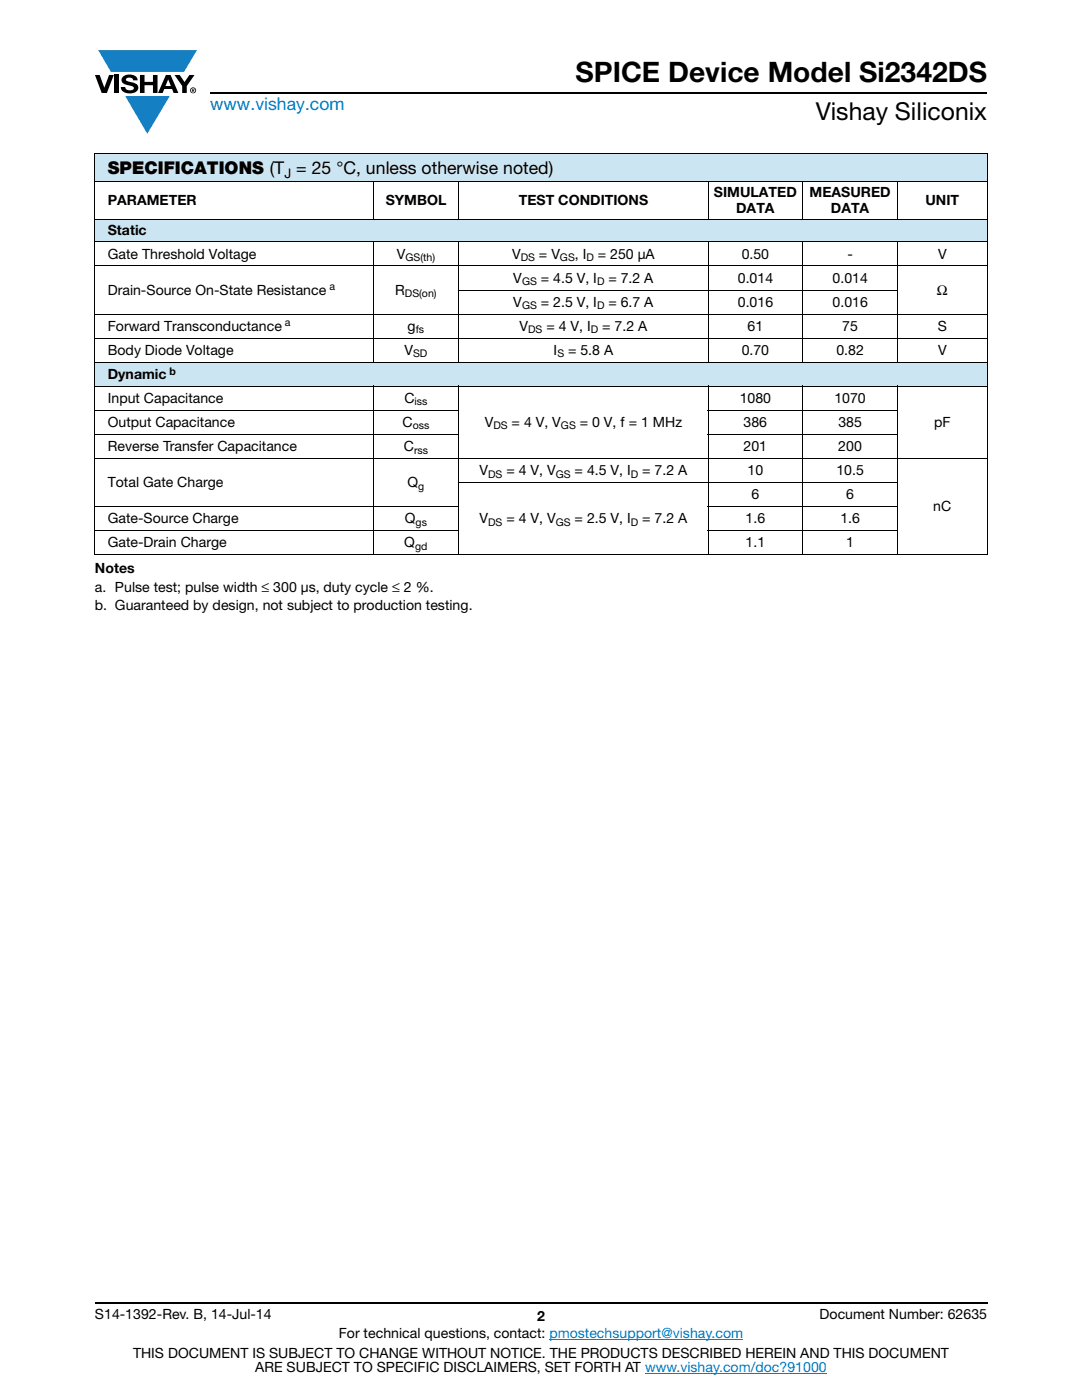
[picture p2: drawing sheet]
<svg xmlns="http://www.w3.org/2000/svg" width="216mm" height="279mm" viewBox="0 0 216 279" stroke-linecap="round" stroke-linejoin="round" font-family="sans-serif">
<defs><g id="words">
<text font-size="5.6" x="114.8" y="16.4">SPICE Device Model Si2342DS</text>
<text font-size="4.9" x="162.8" y="24">Vishay Siliconix</text>
<text font-size="3.5" fill="#007ec4" x="42" y="21.9">www.vishay.com</text>
<text font-size="3.5" x="21.5" y="34.8">SPECIFICATIONS (T = 25 °C, unless otherwise noted)</text>
<g font-size="2.8">
<text x="21.5" y="40.9">PARAMETER</text>
<text x="77" y="40.9">SYMBOL</text>
<text x="103.5" y="40.9">TEST CONDITIONS</text>
<text x="142.5" y="39.3">SIMULATED</text>
<text x="161.5" y="39.3">MEASURED</text>
<text x="184.7" y="40.9">UNIT</text>
<text x="21.5" y="46.9">Static</text>
<text x="146.9" y="42.5">DATA</text>
<text x="165.8" y="42.5">DATA</text>
<text x="21.5" y="51.6">Gate Threshold Voltage</text>
<text x="79.2" y="51.6">V</text>
<text x="102.2" y="51.6">V</text>
<text x="107.5" y="51.6">= V</text>
<text x="114.7" y="51.6">, I</text>
<text x="119.3" y="51.6">= 250 μA</text>
<text x="148" y="51.6">0.50</text>
<text x="169.1" y="51.6">-</text>
<text x="187.2" y="51.6">V</text>
<text x="21.5" y="58.8">Drain-Source On-State Resistance</text>
<text x="78.9" y="58.8">R</text>
<text x="102.4" y="56.4">V</text>
<text x="107.9" y="56.4">= 4.5 V, I</text>
<text x="121.4" y="56.4">= 7.2 A</text>
<text x="147.2" y="56.4">0.014</text>
<text x="166.1" y="56.4">0.014</text>
<text x="186.9" y="58.8">Ω</text>
<text x="21.5" y="66">Forward Transconductance</text>
<text x="81.3" y="66">g</text>
<text x="102.4" y="61.2">V</text>
<text x="103.7" y="66">V</text>
<text x="107.9" y="61.2">= 2.5 V, I</text>
<text x="109" y="66">= 4 V, I</text>
<text x="120.2" y="66">= 7.2 A</text>
<text x="121.4" y="61.2">= 6.7 A</text>
<text x="147.2" y="61.2">0.016</text>
<text x="149.2" y="66">61</text>
<text x="166.1" y="61.2">0.016</text>
<text x="168.1" y="66">75</text>
<text x="187.1" y="66">S</text>
<text x="21.5" y="70.8">Body Diode Voltage</text>
<text x="80.7" y="70.8">V</text>
<text x="110.5" y="70.8">I</text>
<text x="113.3" y="70.8">= 5.8 A</text>
<text x="148" y="70.8">0.70</text>
<text x="166.9" y="70.8">0.82</text>
<text x="187.2" y="70.8">V</text>
<text x="21.5" y="75.6">Dynamic</text>
<text x="21.5" y="80.4">Input Capacitance</text>
<text x="80.7" y="80.4">C</text>
<text x="147.6" y="80.4">1080</text>
<text x="166.5" y="80.4">1070</text>
<text x="21.5" y="85.2">Output Capacitance</text>
<text x="80.3" y="85.2">C</text>
<text x="96.7" y="85.2">V</text>
<text x="102.1" y="85.2">= 4 V, V</text>
<text x="115.7" y="85.2">= 0 V, f = 1 MHz</text>
<text x="148.4" y="85.2">386</text>
<text x="167.3" y="85.2">385</text>
<text x="186.4" y="85.2">pF</text>
<text x="21.5" y="90">Reverse Transfer Capacitance</text>
<text x="80.6" y="90">C</text>
<text x="95.7" y="94.8">V</text>
<text x="101" y="94.8">= 4 V, V</text>
<text x="114.7" y="94.8">= 4.5 V, I</text>
<text x="128.1" y="94.8">= 7.2 A</text>
<text x="148.4" y="90">201</text>
<text x="149.2" y="94.8">10</text>
<text x="166.9" y="94.8">10.5</text>
<text x="167.3" y="90">200</text>
<text x="21.5" y="97.2">Total Gate Charge</text>
<text x="81.3" y="97.2">Q</text>
<text x="149.9" y="99.6">6</text>
<text x="168.8" y="99.6">6</text>
<text x="21.5" y="104.4">Gate-Source Charge</text>
<text x="80.8" y="104.4">Q</text>
<text x="95.7" y="104.4">V</text>
<text x="101" y="104.4">= 4 V, V</text>
<text x="114.7" y="104.4">= 2.5 V, I</text>
<text x="128.1" y="104.4">= 7.2 A</text>
<text x="148.8" y="104.4">1.6</text>
<text x="167.7" y="104.4">1.6</text>
<text x="186.2" y="102">nC</text>
<text x="21.5" y="109.2">Gate-Drain Charge</text>
<text x="80.7" y="109.2">Q</text>
<text x="148.8" y="109.2">1.1</text>
<text x="168.8" y="109.2">1</text>
<text x="18.9" y="114.3">Notes</text>
<text x="18.9" y="118.2">a. Pulse test; pulse width ≤ 300 μs, duty cycle ≤ 2 %.</text>
<text x="18.9" y="121.8">b. Guaranteed by design, not subject to production testing.</text>
<text x="18.9" y="263.3">S14-1392-Rev. B, 14-Jul-14</text>
<text x="107.2" y="263.6">2</text>
<text x="163.6" y="263.3">Document Number: 62635</text>
<text x="67.6" y="267.1">For technical questions, contact: pmostechsupport@vishay.com</text>
<text x="26.5" y="271">THIS DOCUMENT IS SUBJECT TO CHANGE WITHOUT NOTICE. THE PRODUCTS DESCRIBED HEREIN AND THIS DOCUMENT</text>
<text x="50.9" y="273.8">ARE SUBJECT TO SPECIFIC DISCLAIMERS, SET FORTH AT www.vishay.com/doc?91000</text>
</g>
<text font-size="2.6" x="56.8" y="35.5">J</text>
<g font-size="2.1">
<text x="80.9" y="52.1">GS(th)</text>
<text x="103.9" y="52.1">DS</text>
<text x="111.7" y="52.1">GS</text>
<text x="117" y="52.1">D</text>
<text x="65.7" y="58">a</text>
<text x="80.8" y="59.3">DS(on)</text>
<text x="104.2" y="56.9">GS</text>
<text x="119.1" y="56.9">D</text>
<text x="56.8" y="65.2">a</text>
<text x="104.2" y="61.7">GS</text>
<text x="119.1" y="61.7">D</text>
<text x="82.4" y="71.3">SD</text>
<text x="83" y="66.5">fs</text>
<text x="105.4" y="66.5">DS</text>
<text x="111.2" y="71.3">S</text>
<text x="117.9" y="66.5">D</text>
<text x="33.8" y="74.8">b</text>
<text x="82.7" y="80.9">iss</text>
<text x="82.4" y="85.7">oss</text>
<text x="98.4" y="85.7">DS</text>
<text x="111.9" y="85.7">GS</text>
<text x="82.6" y="90.5">rss</text>
<text x="97.4" y="95.3">DS</text>
<text x="110.9" y="95.3">GS</text>
<text x="125.9" y="95.3">D</text>
<text x="83.5" y="97.7">g</text>
<text x="82.9" y="104.9">gs</text>
<text x="97.4" y="104.9">DS</text>
<text x="110.9" y="104.9">GS</text>
<text x="125.9" y="104.9">D</text>
<text x="82.8" y="109.7">gd</text>
</g>
</g></defs>
<g fill="#147fc3">
<path d="M19.6 10h19.7l-2.6 4.3h-1.1h-13.5z"/>
<path d="M25 19.2h8.9l-4.5 7.5z"/>
</g>
<g fill="#000">
<path d="M18.9 15h1l.9 2.5 1-2.5h.9l-1.4 3.6h-1zM22.9 15h.9v3.6h-.9zM24.6 15.3a2.1 2.1 0 0 1 2.8 .3l.1 .4h-.9a.79 .79 0 0 0-.7-.5 .79 .79 0 0 0-.8 .4l.3 .3 1 .2a1.08 1.08 0 0 1 1.2 1 1.08 1.08 0 0 1-1.1 1.2 1.73 1.73 0 0 1-2.4-1.2h.9a.96 .96 0 0 0 .8 .6 .96 .96 0 0 0 .9-.4 1.31 1.31 0 0 0-1.2-.6 1.03 1.03 0 0 1-1.1-.6 1.03 1.03 0 0 1 .2-1.1zM27.9 15h.9v1.3h1.7v-1.3h.9v3.6h-.9v-1.6h-1.7v1.6h-.9zM34.8 15h1.1l.9 1.4 1-1.4h1l-1.5 2.2v1.4h-.9v-1.4z"/>
<path d="M33.6 15.9l.5 1.3h-1.1zM33.1 15l-1.6 3.6h1l.3-.8h1.5l.3 .8h1l-1.6-3.6z"/>
<path d="M38.4 17.8h.2v.2h-.2zM38.3 17.7v.7h.1v-.3l.4 .3-.2-.3 .2-.2-.1-.2z"/>
<path d="M38.1 18a.46 .46 0 0 1 .9 0 .46 .46 0 0 1-.9 0zM37.9 18a.6 .6 0 0 0 1.2 0 .6 .6 0 0 0-1.2 0z"/>
</g>
<path d="M42 18.6h155M18.9 260h178.1" fill="none" stroke="#000" stroke-width=".36"/>
<path d="M109.6 267.3h38.7M128.7 274h36.3" fill="none" stroke="#007ec4" stroke-width=".2"/>
<g fill="#cce5f3">
<path d="M18.9 30.7h178.1v5.5h-178.1z"/>
<path d="M18.9 43.8h178.1v4.5h-178.1z"/>
<path d="M18.9 72.3h178.1v4.8h-178.1z"/>
</g>
<g fill="none" stroke="#000" stroke-width=".2">
<path d="M18.9 30.7h178.2M18.9 36.2h178.2M18.9 30.8v79.8M74.4 36.1v7.8M91.5 36.1v7.8M141.3 36.1v7.8M160.2 36.1v7.8M179.1 36.1v7.8M197 30.8v79.8M18.9 43.8h178.2M18.9 48.3h178.2M18.9 53.1h178.2"/>
<path d="M74.4 48.2v24.2M91.5 57.9h87.7M91.5 48.2v24.2M141.3 48.2v24.2M160.2 48.2v24.2M179.1 48.2v24.2M18.9 62.7h178.2M18.9 67.5h178.2M18.9 72.3h178.2M18.9 77.1h178.2M74.4 77v33.8M91.5 77v33.8"/>
<path d="M141.3 77v33.8M160.2 77v33.8M179.1 77v33.8M18.9 81.9h72.8M18.9 86.7h72.8M18.9 91.5h178.2M91.5 96.3h87.7M141.2 81.9h38M141.2 86.7h38M18.9 101.1h72.8M18.9 105.9h72.8M18.9 110.7h178.2"/>
<path d="M141.2 101.1h38M141.2 105.9h38"/>
</g>
<use href="#words"/>
</svg>
